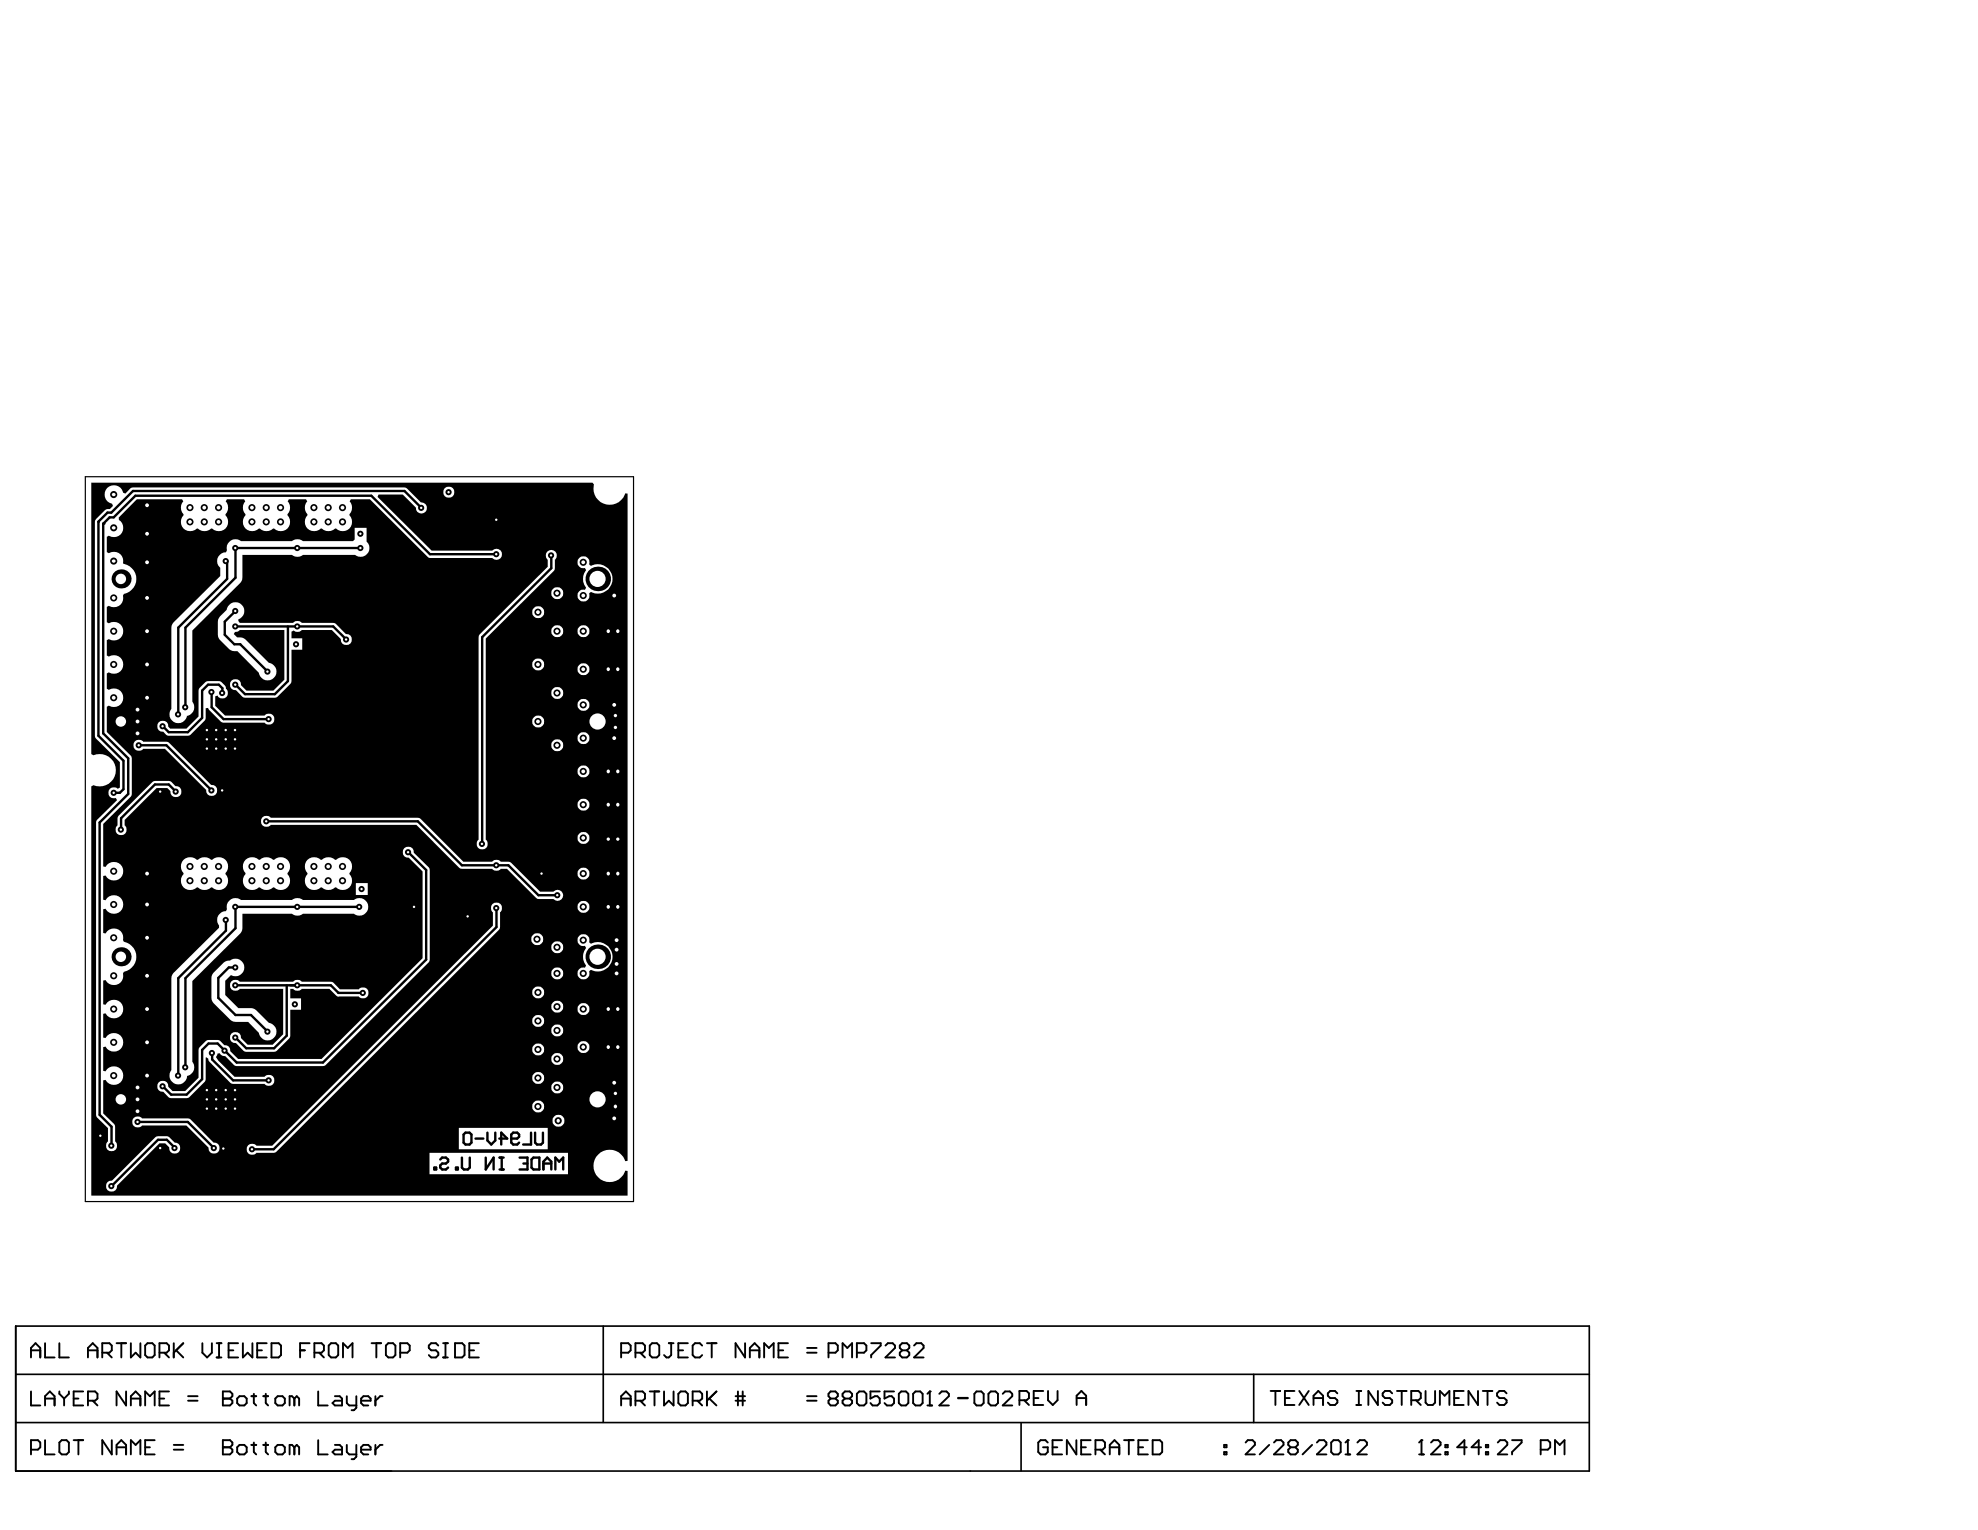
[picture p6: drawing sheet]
<svg xmlns="http://www.w3.org/2000/svg" width="279mm" height="216mm" viewBox="0 0 279 216" stroke-linecap="round" stroke-linejoin="round" font-family="sans-serif">
<path d="M12 67.3h77.4v102.3h-77.4z" fill="none" stroke="#000" stroke-width=".17"/>
<path d="M2.2 187.1h222v20.5h-222zM2.2 193.9h222M85.1 187.1v13.6M176.9 193.9v6.8M2.2 200.7h221.9M144 200.8v6.7" fill="none" stroke="#000" stroke-width=".24"/>
<g fill="none" stroke="#000" stroke-width=".34">
<path d="M31.9 79.2h.1v2.5l-6.8 6.9v12.2M33.3 77.3l-.1 4.2-7 7.1v11.2M33.4 77.3h17.5M59.4 71.7l-2.3-2.4h-38.3l-3.1 3h-.5l-1.3 1.3v30.2l3.5 3.5v4.1l-.5 .5h-.8M70 78.2h-9.3l-8.3-8.2h-33.3l-3.1 3h-.5l-.9 .9v29.6l3.5 3.5v5l-4 4.1v41.2l1.6 1.7v2.7M77.8 78.4v1.8l-9.8 9.7v29.2M29.9 97.7v2.1l1.6 1.7h6.4M31.4 97.8v-.7l-.5-.5h-1.5l-.9 .9v3.8l-2 2h-2.7l-.8-.8M33.2 86.2l-1.5 1.5v1.9l1.4 1.3h.8l3.9 3.9M33.2 88.4h13.8l1.9 1.8M40.6 88.4v7.7l-1.8 1.9h-4.2l-1.4-1.4M19.6 105.2h3.9l6.4 6.3"/>
<path d="M24.8 111.7l-1-1h-1.9l-4.8 4.8v1.6M37.6 115.9h21.3l6.3 6.2h6.5l4.3 4.2h2.6M31.9 129.6v1.7l-6.7 6.7v13.8M33.2 136.5h-.9l-1.5 1.5v2.8l2.4 2.4h2.2l2.4 2.4M33.2 139h13.5l1 1.1h3.5M40.5 139v7.1l-1.8 1.8h-4l-1.5-1.5M50.7 128h-17.5v3l-7 7v12.6M57.6 120.3l2.5 2.5v12.6l-14.5 14.5h-12.2l-2.7-2.6h-1.3l-.9 .9v4.1l-2.2 2.2h-2.2l-1.1-1.2M70 128.1v2.7l-31.4 31.4h-3M19.4 158.3h7.1l3.7 3.7M29.9 148.8v.7l3 3h5M68.8 159.8v1.1l.5 .6 .6-.6v-1.1"/>
<path d="M74.9 159.8v1.7h-1.1M75.5 159.8v1.4l.3 .3h.5l.3-.3v-1.4M24.6 161.9l-1.1-1.1h-1.2l-6.6 6.6M61.3 164.8h.2v.2h-.2zM62.1 163.6l.3-.3h.5l.3 .3v.3l-.3 .3h-.5l-.3 .3v.3l.3 .2h.5l.3-.2M64.3 164.8h.3v.2h-.3zM65.2 163.3v1.5l.2 .2h.6l.3-.2v-1.5M65.4 160.1l.3-.3h.5l.3 .3v1.1l-.3 .3h-.5l-.3-.3zM67.1 160.7h1.1M68.5 163.3v1.7l1.1-1.7v1.7M70.4 160.7h1.2l-.9-.9v1.7M70.5 165h.5"/>
<path d="M70.5 163.3h.5M70.8 163.3v1.7M72.1 160.7h.9l.2-.3v-.3l-.2-.3h-.6l-.3 .3v1.1l.3 .3h.6l.2-.3M73.3 163.3h1.1v1.7h-1.1M73.8 164.2h.6M75 163.6l.3-.3h.8v1.7h-.8l-.3-.2zM76.7 165v-1.1l.5-.6 .6 .6v1.1M76.7 164.2h1.1M78.3 165v-1.7l.6 .6 .6-.6v1.7M135.2 197.3h1.3"/>
</g>
<g fill="none" stroke="#000" stroke-width=".27">
<path d="M4.4 191.6v-1.4l.6-.7 .7 .7v1.4M4.4 196.3v2h1.3M4.4 190.5h1.3M6.4 189.5v2.1h1.3M6.4 198.3v-1.3l.6-.7 .7 .7v1.3M6.4 197.4h1.3M8.4 189.5v2.1h1.3M8.4 196.3v.4l.6 .7M9 197.4v.9M9.7 196.3v.4l-.7 .7M10.4 197.4h.7M11.7 196.3h-1.3v2h1.3"/>
<path d="M12.4 190.5h1.4M12.4 197.7h1l.4-.3v-.7l-.4-.4h-1v2M12.4 191.6v-1.4l.7-.7 .7 .7v1.4M13.1 197.7l.7 .6M14.4 190.9h1l.4-.4v-.6l-.4-.4h-1v2.1M15.1 190.9l.7 .7M16.4 189.5h1.4M17.1 189.5v2.1M17.8 196.3v2l-1.4-2v2M18.5 189.5v2.1l.6-.7 .7 .7v-2.1M18.5 198.3v-1.3l.6-.7 .7 .7v1.3M18.5 197.4h1.3"/>
<path d="M20.5 189.9l.3-.4h.7l.3 .4v1.3l-.3 .4h-.7l-.3-.4zM20.5 198.3v-2l.7 .7 .6-.7v2M22.5 190.9h1l.3-.4v-.6l-.3-.4h-1v2.1M22.5 197.4h.7M23.2 190.9l.6 .7M23.8 196.3h-1.3v2h1.3M24.5 189.5v2.1M24.8 190.5l1.1 1.1M25.9 189.5l-1.4 1.4M26.5 197.7h1.4M26.5 197h1.4M28.5 189.5v1.4l.7 .7 .7-.7v-1.4"/>
<path d="M30.6 189.5h.6M30.6 191.6h.6M30.9 189.5v2.1M31.4 197.4h.1M31.4 196.3h1l.4 .4v.3l-.4 .4 .4 .3v.3l-.4 .3h-1zM31.4 197.4h1M32.2 190.5h.7M33.5 197.4l.3-.4h.7l.3 .4v.6l-.3 .3h-.7l-.3-.3zM33.6 189.5h-1.4v2.1h1.4M34.3 189.5v2.1l.6-.7 .7 .7v-2.1M35.5 197h.6M35.8 196.7v1.3l.3 .3"/>
<path d="M36.3 190.5h.7M37.2 197h.6M37.5 196.7v1.3l.3 .3M37.6 189.5h-1.3v2.1h1.3M38.3 189.5h1l.3 .4v1.3l-.3 .4h-1zM38.8 197.4l.4-.4h.6l.4 .4v.6l-.4 .3h-.6l-.4-.3zM41.5 197.4l-.3-.4h-.3v1.3M41.5 197.4v.9M41.5 197.4l.4-.4 .3 .4v.9M42.3 190.5h.7M43.7 189.5h-1.4v2.1M44.4 190.9h1l.3-.4v-.6l-.3-.4h-1v2.1"/>
<path d="M44.9 196.3v2h1.3M45 190.9l.7 .7M46.4 189.9l.3-.4h.7l.3 .4v1.3l-.3 .4h-.7l-.3-.4zM47.2 197h.7l.4 .4v.9h-1.1l-.3-.3 .3-.3h1.1M48.4 191.6v-2.1l.7 .7 .6-.7v2.1M48.9 197v1l.4 .3h1M50.3 197v1.7l-.4 .3h-.3M50.9 197.7h1.4v-.3l-.3-.4h-.7l-.4 .4v.6l.4 .3h.7M52.4 189.5h1.4M53 197v1.3M53.1 189.5v2.1M54 197h-.4l-.6 .7"/>
<path d="M54.4 189.9l.4-.4h.6l.4 .4v1.3l-.4 .4h-.6l-.4-.4zM56.5 190.9h1l.3-.4v-.6l-.3-.4h-1v2.1M61.8 189.9l-.3-.4h-.7l-.3 .4v.3l.3 .3h.7l.3 .4v.3l-.3 .4h-.7l-.3-.4M62.5 189.5h.7M62.5 191.6h.7M62.8 189.5v2.1M64.2 189.5h1l.3 .4v1.3l-.3 .4h-1zM66.2 190.5h.7M67.6 189.5h-1.4v2.1h1.4M87.6 190.9h1l.4-.4v-.6l-.4-.4h-1v2.1M87.6 198.3v-1.3l.7-.7 .7 .7v1.3M87.6 197.4h1.4"/>
<path d="M89.6 190.9h1.1l.3-.4v-.6l-.3-.4h-1.1v2.1M89.6 197.7h1.1l.3-.3v-.7l-.3-.4h-1.1v2M90.3 190.9l.7 .7M90.3 197.7l.7 .6M91.7 189.9l.3-.4h.7l.3 .4v1.3l-.3 .4h-.7l-.3-.4zM91.7 196.3h1.3M92.3 196.3v2M93.7 196.3v2l.7-.6 .6 .6v-2M94.4 189.5h.6M94.7 189.5v1.7l-.3 .4h-.4l-.3-.4M95.7 196.7l.3-.4h.7l.3 .4v1.3l-.3 .3h-.7l-.3-.3zM95.7 190.5h.7"/>
<path d="M97 189.5h-1.3v2.1h1.3M97.7 197.7h1l.4-.3v-.7l-.4-.4h-1v2M98.4 197.7l.7 .6M99.1 189.9l-.4-.4h-.6l-.4 .4v1.3l.4 .4h.6l.4-.4M99.7 189.5h1.4M99.7 196.3v2M99.7 197.7l1.4-1.4-1 1.1 1 .9M100.4 189.5v2.1M103.8 197.7h1.3M103.8 197h1.3M104.1 196.3v2M104.8 196.3v2"/>
<path d="M105.1 189.5v2.1l-1.3-2.1v2.1M105.8 190.5h1.3M105.8 191.6v-1.4l.7-.7 .6 .7v1.4M107.8 191.6v-2.1l.7 .7 .6-.7v2.1M109.8 190.5h.7M111.2 189.5h-1.4v2.1h1.4M113.9 190.9h1.3M113.9 190.2h1.3M113.9 197.7h1.3M113.9 197h1.3M116.9 190.9h1l.3-.4v-.6l-.3-.4h-1v2.1M117.2 197.4l-.3 .3v.3l.3 .3h.7l.3-.3v-.3l-.3-.3"/>
<path d="M117.2 197.4h.7M117.2 197.4l-.3-.4v-.3l.3-.4h.7l.3 .4v.3l-.3 .4M118.9 191.6v-2.1l.6 .7 .7-.7v2.1M119.2 197.4l-.3 .3v.3l.3 .3h.7l.3-.3v-.3l-.3-.3M119.2 197.4h.7M119.2 197.4l-.3-.4v-.3l.3-.4h.7l.3 .4v.3l-.3 .4M120.9 190.9h1l.3-.4v-.6l-.3-.4h-1v2.1M120.9 196.7l.3-.4h.7l.3 .4v1.3l-.3 .3h-.7l-.3-.3zM122.9 189.5h1.3v.4l-1.3 1.3v.4M124.1 196.3h-1.3v1.1l.6-.4h.4l.3 .4v.6l-.3 .3h-.7l-.3-.3M124.9 189.9l.4-.4h.6l.4 .4v.3l-1.4 1.4h1.4M126.1 196.3h-1.3v1.1l.7-.4h.3l.3 .4v.6l-.3 .3h-.7l-.3-.3"/>
<path d="M126.8 196.7l.3-.4h.7l.3 .4v1.3l-.3 .3h-.7l-.3-.3zM127.3 190.5l-.4-.3v-.3l.4-.4h.6l.4 .4v.3l-.4 .3M127.3 190.5l-.4 .4v.3l.4 .4h.6l.4-.4v-.3l-.4-.4M127.3 190.5h.6M128.8 196.7l.4-.4h.6l.4 .4v1.3l-.4 .3h-.6l-.4-.3zM129 189.9l.3-.4h.7l.3 .4v.3l-1.3 1.4h1.3M130.8 198.3h.7M131.2 196.3h.1M131.2 196.3v2M131.2 196.3l-.4 .4M132.5 196.7l.4-.4h.6l.4 .4v.3l-1.4 1.3h1.4M137.8 196.3h.6l.4 .4v1.3l-.4 .3h-.6l-.3-.3v-1.3z"/>
<path d="M139.4 196.7l.4-.4h.7l.3 .4v1.3l-.3 .3h-.7l-.4-.3zM141.5 196.7l.3-.4h.7l.3 .4v.3l-1.3 1.3h1.3M143.8 197.6h1l.4-.3v-.7l-.4-.3h-1v2M144.5 197.6l.7 .7M145.8 197.3h.7M147.2 196.3h-1.4v2h1.4M147.8 196.3v1.3l.7 .7 .7-.7v-1.3M151.9 197.3h1.3M151.9 198.3v-1.3l.7-.7 .6 .7v1.3M179.3 196.3h1.3M179.9 196.3v2M181.3 197.3h.6"/>
<path d="M182.6 196.3h-1.3v2h1.3M183.3 196.3l1.3 2M184.6 196.3l-1.3 2M185.3 197.3h1.4M185.3 198.3v-1.3l.7-.7 .7 .7v1.3M188.7 196.6l-.4-.3h-.6l-.4 .3v.4l.4 .3h.6l.4 .3v.3l-.4 .4h-.6l-.4-.4M191.4 196.3h.6M191.4 198.3h.6M191.7 196.3v2M194.4 196.3v2l-1.4-2v2M196.4 196.6l-.3-.3h-.7l-.3 .3v.4l.3 .3h.7l.3 .3v.3l-.3 .4h-.7l-.3-.4M197.1 196.3h1.3"/>
<path d="M197.7 196.3v2M199.1 197.6h1l.3-.3v-.7l-.3-.3h-1v2M199.8 197.6l.6 .7M201.1 196.3v1.6l.3 .4h.7l.4-.4v-1.6M203.1 198.3v-2l.7 .7 .7-.7v2M205.1 197.3h.7M206.5 196.3h-1.4v2h1.4M208.5 196.3v2l-1.3-2v2M209.2 196.3h1.3M209.9 196.3v2M212.5 196.6l-.3-.3h-.7l-.3 .3v.4l.3 .3h.7l.3 .3v.3l-.3 .4h-.7l-.3-.4M4.4 204.6h.9l.4-.4v-.6l-.4-.4h-.9v2"/>
<path d="M6.4 203.2v2h1.3M8.4 203.6l.3-.4h.7l.3 .4v1.3l-.3 .3h-.7l-.3-.3zM10.4 203.2h1.3M11.1 203.2v2M15.8 203.2v2l-1.4-2v2M16.4 205.2v-1.3l.7-.7 .7 .7v1.3M16.4 204.2h1.4M18.5 205.2v-2l.6 .7 .7-.7v2M20.5 204.2h.7M21.8 203.2h-1.3v2h1.3M24.5 204.6h1.4M24.5 203.9h1.4"/>
<path d="M31.4 204.2h.1M31.4 203.2h1l.4 .4v.3l-.4 .3 .4 .4v.3l-.4 .3h-1zM31.4 204.2h1M33.5 204.2l.3-.3h.7l.3 .3v.7l-.3 .3h-.7l-.3-.3zM35.5 203.9h.6M35.8 203.6v1.3l.3 .3M37.2 203.9h.6M37.5 203.6v1.3l.3 .3M38.8 204.2l.4-.3h.6l.4 .3v.7l-.4 .3h-.6l-.4-.3zM41.5 204.2l-.3-.3h-.3v1.3M41.5 204.2v1M41.5 204.2l.4-.3 .3 .3v1"/>
<path d="M44.9 203.2v2h1.3M47.2 203.9h.7l.4 .3v1h-1.1l-.3-.3 .3-.3h1.1M48.9 203.9v1l.4 .3h1M50.3 203.9v1.7l-.4 .3h-.3M50.9 204.6h1.4v-.4l-.3-.3h-.7l-.4 .3v.7l.4 .3h.7M53 203.9v1.3M54 203.9h-.4l-.6 .7M147.8 203.6l-.3-.4h-.7l-.3 .4v1.3l.3 .3h.7l.3-.3v-.7h-.7M148.5 204.2h.7M149.8 203.2h-1.3v2h1.3M151.9 203.2v2l-1.4-2v2M152.5 204.2h.7"/>
<path d="M153.9 203.2h-1.4v2h1.4M154.5 204.6h1l.4-.4v-.6l-.4-.4h-1v2M155.2 204.6l.7 .6M156.6 204.2h1.3M156.6 205.2v-1.3l.6-.7 .7 .7v1.3M158.6 203.2h1.3M159.2 203.2v2M160.6 204.2h.7M161.9 203.2h-1.3v2h1.3M162.6 203.2h1l.4 .4v1.3l-.4 .3h-1zM172.7 204.9h.3v.3h-.3zM172.7 203.9h.3v.3h-.3z"/>
<path d="M175.7 203.6l.3-.4h.7l.3 .4v.3l-1.3 1.3h1.3M179.1 203.9l-1.4 1.3M179.7 203.6l.4-.4h.6l.4 .4v.3l-1.4 1.3h1.4M182.1 204.2l-.4-.3v-.3l.4-.4h.7l.3 .4v.3l-.3 .3M182.1 204.2l-.4 .4v.3l.4 .3h.7l.3-.3v-.3l-.3-.4M182.1 204.2h.7M185.1 203.9l-1.3 1.3M185.8 203.6l.3-.4h.7l.3 .4v.3l-1.3 1.3h1.3M187.8 203.6l.3-.4h.7l.3 .4v1.3l-.3 .3h-.7l-.3-.3zM189.8 205.2h.7M190.1 203.2h.1M190.1 203.2v2"/>
<path d="M190.1 203.2l-.3 .4M191.5 203.6l.3-.4h.7l.3 .4v.3l-1.3 1.3h1.3M200.2 205.2h.7M200.5 203.2h.1M200.5 203.2v2M200.5 203.2l-.3 .4M201.9 203.6l.3-.4h.7l.3 .4v.3l-1.3 1.3h1.3M203.9 204.9h.3v.3h-.3zM203.9 203.9h.3v.3h-.3zM206.9 204.2h-1.3l1-1v2M208.9 204.2h-1.3l1-1v2M209.6 204.9h.4v.3h-.4z"/>
<path d="M209.6 203.9h.4v.3h-.4zM211.3 203.6l.3-.4h.7l.3 .4v.3l-1.3 1.3h1.3M213.3 203.2h1.4v.4l-1.4 1.3v.3M217.4 204.6h1l.3-.4v-.6l-.3-.4h-1v2M219.4 205.2v-2l.6 .7 .7-.7v2"/>
</g>
<g fill="#000">
<path d="M12.9 68.1h70.7l.2 .3a2.29 2.29 0 0 0 1.6 2.7 2.29 2.29 0 0 0 2.8-1.5l.3 .1v94.1l-.3 .1a2.29 2.29 0 0 0-3.5-1.2 2.29 2.29 0 0 0 0 3.7 2.29 2.29 0 0 0 3.5-1.2h.3v3.5h-75.6v-57.7l.3-.2a2.29 2.29 0 0 0 3.1-2.1 2.29 2.29 0 0 0-3.1-2.1l-.3-.2zM62.5 69.5a.8 .8 0 0 0 1.6 0 .8 .8 0 0 0-1.6 0zM15.1 68.8a1.31 1.31 0 0 0 .7 2.3l.1 .3-.4 .4-.7 .2-1.2 1.2-.2 .4v30.2l.1 .4 3.4 3.3v3.6l-.3 .2-.2-.2a.79 .79 0 0 0-1.1 .7 .79 .79 0 0 0 1 .8l.2 .3-2.8 2.8-.1 .4v41.2l.1 .4 1.5 1.5v1.9a.78 .78 0 0 0-.1 1.1 .78 .78 0 0 0 1.2 0 .78 .78 0 0 0-.1-1.1v-2.3l-1.6-1.7v-4.6l.3-.1a1.32 1.32 0 0 0 2 .4 1.32 1.32 0 0 0 0-2 1.32 1.32 0 0 0-2 .4l-.3-.1v-3.3h.3a1.32 1.32 0 0 0 2 .3 1.32 1.32 0 0 0 0-2 1.32 1.32 0 0 0-2 .4l-.3-.1v-3.3h.3a1.32 1.32 0 0 0 2 .3 1.32 1.32 0 0 0 0-2 1.32 1.32 0 0 0-2 .4l-.3-.1v-3.3h.3a1.32 1.32 0 0 0 1.7 .5 1.32 1.32 0 0 0 .8-1.5l.1-.3a2.15 2.15 0 0 0 1.7-2.1 2.15 2.15 0 0 0-1.7-2.1l-.1-.2v-.4a1.32 1.32 0 0 0-1-1.3 1.32 1.32 0 0 0-1.5 .7h-.3v-3.4h.3a1.32 1.32 0 0 0 2 .3 1.32 1.32 0 0 0 0-2 1.32 1.32 0 0 0-2 .4h-.3v-3.4h.3a1.32 1.32 0 0 0 2 .3 1.32 1.32 0 0 0 0-2 1.32 1.32 0 0 0-2 .4h-.3v-6l3.9-3.9 .1-.4v-5.2l-3.5-3.5v-3.6l.3-.1a1.32 1.32 0 0 0 2-1.2 1.32 1.32 0 0 0-2-1l-.3-.2v-2.2l.3-.1a1.32 1.32 0 0 0 2-1.1 1.32 1.32 0 0 0-2-1.1l-.3-.2v-2.2l.3-.1a1.32 1.32 0 0 0 2-1.1 1.32 1.32 0 0 0-2-1.1l-.3-.2v-2.2l.3-.1a1.32 1.32 0 0 0 1.5-.1 1.32 1.32 0 0 0 .5-1.4l.1-.2a2.18 2.18 0 0 0 1.7-2.2 2.18 2.18 0 0 0-1.8-2.1 1.31 1.31 0 0 0-.5-1.4 1.31 1.31 0 0 0-1.5 0l-.3-.2v-2.1l.3-.2a1.32 1.32 0 0 0 1.8-.4 1.32 1.32 0 0 0-.4-1.8l-.1-.4 2.6-2.5h6.4l.2 .3a1.34 1.34 0 0 0 0 1.8l-.2 .4a1.33 1.33 0 0 0 .3 1.7 1.33 1.33 0 0 0 1.8-.1l.4 .2a1.4 1.4 0 0 0 1.6-.2l.4 .2a1.33 1.33 0 0 0 1.7-.3 1.33 1.33 0 0 0-.1-1.8l.2-.4a1.35 1.35 0 0 0-.2-1.5l.2-.3h2.4l.2 .3-.2 .2a1.39 1.39 0 0 0 .2 1.6l-.2 .4a1.33 1.33 0 0 0 .4 1.7 1.33 1.33 0 0 0 1.7-.1l.4 .2a1.4 1.4 0 0 0 1.6-.2l.4 .2a1.33 1.33 0 0 0 1.8-.3 1.33 1.33 0 0 0-.1-1.8l.2-.4a1.35 1.35 0 0 0-.2-1.5l.2-.3h2.4l.1 .3-.1 .2a1.39 1.39 0 0 0 .2 1.6l-.2 .4a1.33 1.33 0 0 0 .3 1.7 1.33 1.33 0 0 0 1.8-.1l.4 .2a1.4 1.4 0 0 0 1.6-.2l.4 .2a1.33 1.33 0 0 0 1.7-.3 1.33 1.33 0 0 0-.1-1.8l.2-.4a1.35 1.35 0 0 0-.2-1.5l.2-.3h2.7l8.3 8.2h9a.77 .77 0 0 0 1.1 .1 .77 .77 0 0 0 0-1.1 .77 .77 0 0 0-1.1 0h-8.6l-7.6-7.6 .1-.3h3.4l1.9 1.9a.79 .79 0 0 0 .8 .8 .79 .79 0 0 0 .8-.9 .79 .79 0 0 0-.9-.7l-2-2-.3-.1h-38.3l-.4 .1-.7 .8-.3-.2a1.31 1.31 0 0 0-2.3-.7zM32.3 76.5a1.18 1.18 0 0 0-.3 1.2l-.1 .2a1.23 1.23 0 0 0-1.2 .8 1.23 1.23 0 0 0 .4 1.4v1.2l-6.7 6.6-.2 .4v11.7a1.24 1.24 0 0 0 .4 1.9 1.24 1.24 0 0 0 1.8-.9 1.21 1.21 0 0 0 .7-2v-10l7-7 .1-.5v-3.2h7a1.25 1.25 0 0 0 1.5 0h7.4a1.24 1.24 0 0 0 1.7-.2 1.24 1.24 0 0 0-.1-1.7v-1.9h-1.7v1.6l-.2 .3h-7.1a1.25 1.25 0 0 0-1.5 0h-7.2a1.23 1.23 0 0 0-1.7 .1zM81.7 78.7a.83 .83 0 0 0-.1 1.1 .83 .83 0 0 0 .9 .3l.2 .4a1.98 1.98 0 0 0 0 2.4l-.2 .3a.85 .85 0 0 0-1 .9 .85 .85 0 0 0 1 .8 .85 .85 0 0 0 .6-1.2l.3-.2a2.08 2.08 0 0 0 3-1.8 2.08 2.08 0 0 0-3-1.9l-.3-.2a.86 .86 0 0 0-.3-1 .86 .86 0 0 0-1.1 .1zM77.7 83.7a.9 .9 0 0 0 1.8 0 .9 .9 0 0 0-1.8 0zM75.1 86.4a.85 .85 0 0 0 1.7 0 .85 .85 0 0 0-1.7 0zM81.4 89.1a.9 .9 0 0 0 1.8 0 .9 .9 0 0 0-1.8 0zM77.7 89.1a.9 .9 0 0 0 1.8 0 .9 .9 0 0 0-1.8 0zM32.3 85.3l-.3 .8-1 .9-.3 .7 .1 2.1 .2 .5 1.3 1.3a1.36 1.36 0 0 0 1.2 .3l3 3a1.25 1.25 0 0 0 1.3 1.1 1.25 1.25 0 0 0 1.2-1.2 1.25 1.25 0 0 0-1.1-1.3l-3.3-3.3a1.36 1.36 0 0 0-1.1-.3l-.5-.4 .2-.3a.59 .59 0 0 0 .6-.3h6.3v7l-1.5 1.6h-3.8l-.8-.8a.79 .79 0 0 0-.8-.9 .79 .79 0 0 0-.8 .8 .79 .79 0 0 0 .9 .8l1.1 1 4.4 .1 .3-.2 1.9-1.8 .1-.4v-4.4h1.5v-1.6h-1.5v-1l.3-.1a.78 .78 0 0 0 1.1-.1h4.3l1.3 1.3a.79 .79 0 0 0 .7 .8 .79 .79 0 0 0 .9-.8 .79 .79 0 0 0-.9-.7l-1.6-1.6h-4.7a.74 .74 0 0 0-1.1 0h-7.6l-.2-.3v-.2a1.24 1.24 0 0 0 .7-1.8 1.24 1.24 0 0 0-2-.3zM75.1 93.8a.85 .85 0 0 0 1.7 0 .85 .85 0 0 0-1.7 0zM81.4 94.5a.9 .9 0 0 0 1.8 0 .9 .9 0 0 0-1.8 0zM22.4 101.9a.79 .79 0 0 0-.2 .9 .79 .79 0 0 0 .8 .5l.4 .4 .4 .1h2.9l2.2-2.1 .1-.4v-1.4h.4l.1 .3 1.8 1.7 6.1 .1a.77 .77 0 0 0 1.1 0 .77 .77 0 0 0 0-1.1 .77 .77 0 0 0-1.1 .1h-5.7l-1.3-1.4v-1.3l.3-.1a.77 .77 0 0 0 1.2 .2 .77 .77 0 0 0 0-1.2v-.1a1.28 1.28 0 0 0-1-1h-1.7l-1.1 1-.1 .4v3.6l-1.7 1.7h-2.3l-.3-.2a.78 .78 0 0 0-.4-.9 .78 .78 0 0 0-.9 .2zM77.7 97.8a.9 .9 0 0 0 1.8 0 .9 .9 0 0 0-1.8 0zM81.4 99.5a.9 .9 0 0 0 1.8 0 .9 .9 0 0 0-1.8 0zM75.1 101.8a.85 .85 0 0 0 1.7 0 .85 .85 0 0 0-1.7 0zM81.4 104.2a.9 .9 0 0 0 1.8 0 .9 .9 0 0 0-1.8 0zM77.7 105.2a.9 .9 0 0 0 1.8 0 .9 .9 0 0 0-1.8 0zM81.4 108.9a.9 .9 0 0 0 1.8 0 .9 .9 0 0 0-1.8 0zM19 104.6a.79 .79 0 0 0 0 1.1 .79 .79 0 0 0 1.2 0h3.1l5.8 5.8a.79 .79 0 0 0 .7 .8 .79 .79 0 0 0 .9-.8 .79 .79 0 0 0-.9-.7l-6-6-.3-.1h-3.3a.73 .73 0 0 0-1.2-.1zM16.7 115.1l-.1 .4v1a.77 .77 0 0 0-.1 1.1 .77 .77 0 0 0 1.1 0 .77 .77 0 0 0 0-1.1v-.8l4.5-4.5h1.5l.4 .4a.79 .79 0 0 0 .8 .9 .79 .79 0 0 0 .8-.8 .79 .79 0 0 0-.9-.8l-.7-.7h-2.3zM81.4 113.6a.9 .9 0 0 0 1.8 0 .9 .9 0 0 0-1.8 0zM81.4 118.3a.9 .9 0 0 0 1.8 0 .9 .9 0 0 0-1.8 0zM77.2 77.8a.81 .81 0 0 0 .1 1.2v1l-9.7 9.7-.1 28.8a.77 .77 0 0 0 0 1.1 .77 .77 0 0 0 1.1 0 .77 .77 0 0 0-.1-1.1v-28.4l9.6-9.5 .2-.4v-1.2a.79 .79 0 0 0 0-1.2 .79 .79 0 0 0-1.1 0zM43.4 121.3a1.38 1.38 0 0 0 0 1.9v.1a1.33 1.33 0 0 0 0 1.9 1.33 1.33 0 0 0 1.9 0h.1a1.39 1.39 0 0 0 1.9 0h.1a1.33 1.33 0 0 0 1.9 0 1.33 1.33 0 0 0 0-1.9v-.1a1.33 1.33 0 0 0 0-1.9 1.33 1.33 0 0 0-1.9 0h-.1a1.39 1.39 0 0 0-1.9 0h-.1a1.39 1.39 0 0 0-1.9 0zM34.6 121.3a1.38 1.38 0 0 0 0 1.9v.1a1.33 1.33 0 0 0 0 1.9 1.33 1.33 0 0 0 1.9 0h.2a1.39 1.39 0 0 0 1.8 0h.2a1.33 1.33 0 0 0 1.8 0 1.33 1.33 0 0 0 .1-1.9v-.1a1.33 1.33 0 0 0-.1-1.9 1.33 1.33 0 0 0-1.8 0h-.2a1.39 1.39 0 0 0-1.8 0h-.2a1.39 1.39 0 0 0-1.9 0zM25.9 121.3a1.38 1.38 0 0 0 0 1.9v.1a1.33 1.33 0 0 0 0 1.9 1.33 1.33 0 0 0 1.9 0h.1a1.39 1.39 0 0 0 1.9 0h.1a1.33 1.33 0 0 0 1.9 0 1.33 1.33 0 0 0 0-1.9v-.1a1.33 1.33 0 0 0 0-1.9 1.33 1.33 0 0 0-1.9 0h-.1a1.39 1.39 0 0 0-1.9 0h-.1a1.39 1.39 0 0 0-1.9 0zM81.4 123.3a.9 .9 0 0 0 1.8 0 .9 .9 0 0 0-1.8 0zM50.2 124.6v1.7h1.7v-1.7zM32.3 127.1a1.18 1.18 0 0 0-.3 1.2l-.1 .3a1.24 1.24 0 0 0-1.1 .7 1.24 1.24 0 0 0 .1 1.3v.3l-6.5 6.4-.2 .5v13.2a1.25 1.25 0 0 0 .5 2 1.25 1.25 0 0 0 1.7-1.2 1.22 1.22 0 0 0 .7-2v-11.4l6.8-6.7 .3-.7v-2.1h7a1.25 1.25 0 0 0 1.5 0h7.2a1.24 1.24 0 0 0 1.7-.1 1.24 1.24 0 0 0 0-1.7 1.24 1.24 0 0 0-1.7-.1h-7.2a1.25 1.25 0 0 0-1.5 0h-7.2a1.23 1.23 0 0 0-1.7 .1zM37 115.3a.79 .79 0 0 0 0 1.2 .79 .79 0 0 0 1.2-.1h20.5l6.3 6.2h4.5a.74 .74 0 0 0 1.1 0h.9l4.3 4.2 2.3 .1a.79 .79 0 0 0 1.1 0 .79 .79 0 0 0 0-1.1 .79 .79 0 0 0-1.1 0h-1.9l-4.1-4.1-.4-.1h-1.1a.74 .74 0 0 0-1.1 0h-4.1l-6.3-6.2h-20.9a.73 .73 0 0 0-1.2-.1zM81.4 128a.9 .9 0 0 0 1.8 0 .9 .9 0 0 0-1.8 0zM74.9 132.5a.85 .85 0 0 0 1.7 0 .85 .85 0 0 0-1.7 0zM77.7 133.7a.9 .9 0 0 0 1.8 0 .9 .9 0 0 0-1.8 0zM81.7 132.1a.83 .83 0 0 0-.1 1 .83 .83 0 0 0 .9 .4l.2 .3a1.98 1.98 0 0 0 0 2.5l-.2 .3a.85 .85 0 0 0-1 .8 .85 .85 0 0 0 1 .8 .85 .85 0 0 0 .6-1.1l.3-.2a2.08 2.08 0 0 0 3-1.9 2.08 2.08 0 0 0-3-1.8l-.3-.2a.86 .86 0 0 0-.3-1.1 .86 .86 0 0 0-1.1 .2zM30.1 137.3l-.3 .7v2.8l.3 .7 2.6 2.6 .5 .1h1.8l1.5 1.5a1.25 1.25 0 0 0 1.3 1.1 1.25 1.25 0 0 0 1.2-1.2 1.25 1.25 0 0 0-1.1-1.3l-2-1.9-.5-.1h-1.8l-1.8-1.9v-2l.8-.8a1.25 1.25 0 0 0 1.9-1.2 1.25 1.25 0 0 0-2.1-.9l-.4 .1-.4 .2zM77.7 137.4a.9 .9 0 0 0 1.8 0 .9 .9 0 0 0-1.8 0zM32.6 138.5a.79 .79 0 0 0 .1 1.1 .79 .79 0 0 0 1.1-.1h6.1v6.4l-1.4 1.5h-3.6l-.9-.9a.79 .79 0 0 0-.8-.9 .79 .79 0 0 0-.8 .8 .79 .79 0 0 0 .9 .8l1.2 1.2h4.2l.3-.1 1.9-2 .1-3.8h1.5v-1.6h-1.5v-1.4h.4a.74 .74 0 0 0 1.1 0h4l1.1 1.1h3a.77 .77 0 0 0 1.1 .1 .77 .77 0 0 0 0-1.1 .77 .77 0 0 0-1.1 0h-2.7l-.9-.9-.3-.2h-4.2a.74 .74 0 0 0-1.1 0h-7.6a.73 .73 0 0 0-1.2 0zM75.1 140.1a.85 .85 0 0 0 1.7 0 .85 .85 0 0 0-1.7 0zM77.7 142.1a.9 .9 0 0 0 1.8 0 .9 .9 0 0 0-1.8 0zM81.4 142.4a.9 .9 0 0 0 1.8 0 .9 .9 0 0 0-1.8 0zM75.1 144.1a.85 .85 0 0 0 1.7 0 .85 .85 0 0 0-1.7 0zM77.7 145.4a.9 .9 0 0 0 1.8 0 .9 .9 0 0 0-1.8 0zM81.4 147.8a.9 .9 0 0 0 1.8 0 .9 .9 0 0 0-1.8 0zM75.1 148.1a.85 .85 0 0 0 1.7 0 .85 .85 0 0 0-1.7 0zM22.4 152.7a.79 .79 0 0 0-.2 .9 .79 .79 0 0 0 .8 .5l.9 .8 2.4 .1 .4-.2 2.3-2.3v-3.3h.1l.3 .2 .2 .4 3.1 3.1 4.7 .1a.77 .77 0 0 0 1.1 0 .77 .77 0 0 0 0-1.1 .77 .77 0 0 0-1.1 0h-4.3l-2.3-2.2-.3-.5 .2-.5 .3-.1a.72 .72 0 0 0 .8 .4l1.2 1.3 .4 .1h12.4l14.7-14.6 .1-.4v-12.6l-.1-.4-2.1-2.1a.79 .79 0 0 0-.8-.8 .79 .79 0 0 0-.8 .8 .79 .79 0 0 0 .9 .7l1.9 2v12.2l-14.2 14.2h-11.8l-1.1-1.1a.73 .73 0 0 0-.9-.8l-.7-.7-1.5-.1-.3 .2-1.1 1.1v4.1l-1.9 1.9h-1.8l-.6-.6a.78 .78 0 0 0-.4-.9 .78 .78 0 0 0-.9 .2zM77.7 149.4a.9 .9 0 0 0 1.8 0 .9 .9 0 0 0-1.8 0zM75.1 152.1a.85 .85 0 0 0 1.7 0 .85 .85 0 0 0-1.7 0zM77.7 153.5a.9 .9 0 0 0 1.8 0 .9 .9 0 0 0-1.8 0zM75.1 156.2a.85 .85 0 0 0 1.7 0 .85 .85 0 0 0-1.7 0zM77.9 158.2a.85 .85 0 0 0 1.7 0 .85 .85 0 0 0-1.7 0zM35 161.6a.79 .79 0 0 0 0 1.1 .79 .79 0 0 0 1.1 0h2.5l.4-.2 31.4-31.3 .1-.4v-2.1a.77 .77 0 0 0 .1-1.1 .77 .77 0 0 0-1.1 0 .77 .77 0 0 0 0 1.1v1.9l-31.1 31.1h-2.3a.73 .73 0 0 0-1.1-.1zM64.7 159.2v3h12.6v-3zM18.9 157.7a.79 .79 0 0 0 0 1.2 .79 .79 0 0 0 1.1-.1h6.3l3.1 3.1a.79 .79 0 0 0 .8 .9 .79 .79 0 0 0 .8-.8 .79 .79 0 0 0-.9-.8l-3.4-3.4h-6.7a.73 .73 0 0 0-1.1-.1zM15.2 166.8a.79 .79 0 0 0 .2 1.3 .79 .79 0 0 0 1.1-.8l6-6h.8l.6 .6a.78 .78 0 0 0 .7 .9 .78 .78 0 0 0 .8-.7 .78 .78 0 0 0-.8-.9l-.9-.8h-1.6l-6.3 6.2h-.4zM60.6 162.7v3h19.5v-3z"/>
<circle cx="14.6" cy="73.9" r=".17"/>
<circle cx="86.8" cy="154.3" r=".5"/>
</g>
<circle cx="86.8" cy="154.3" r=".24" fill="#fff"/>
<circle cx="86.8" cy="156.1" r=".5" fill="#000"/>
<circle cx="86.8" cy="156.2" r=".25" fill="#fff"/>
<circle cx="86.8" cy="101" r=".5" fill="#000"/>
<circle cx="86.8" cy="101" r=".24" fill="#fff"/>
<circle cx="86.8" cy="102.7" r=".5" fill="#000"/>
<circle cx="86.8" cy="102.7" r=".24" fill="#fff"/>
<circle cx="20.7" cy="98.5" r=".5" fill="#000"/>
<circle cx="20.7" cy="98.5" r=".27" fill="#fff"/>
<circle cx="20.7" cy="151.8" r=".5" fill="#000"/>
<circle cx="20.7" cy="151.8" r=".27" fill="#fff"/>
<circle cx="16" cy="111.9" r=".44" fill="#000"/>
<circle cx="16" cy="111.9" r=".17" fill="#fff"/>
<circle cx="15.7" cy="167.4" r=".44" fill="#000"/>
<circle cx="15.7" cy="167.4" r=".17" fill="#fff"/>
<circle cx="78.6" cy="126.3" r=".44" fill="#000"/>
<circle cx="78.6" cy="126.3" r=".17" fill="#fff"/>
<circle cx="66" cy="129.3" r=".44" fill="#000"/>
<circle cx="66" cy="129.3" r=".17" fill="#fff"/>
<circle cx="29.8" cy="97.7" r=".44" fill="#000"/>
<circle cx="29.8" cy="97.7" r=".17" fill="#fff"/>
<circle cx="70" cy="128.1" r=".44" fill="#000"/>
<circle cx="70" cy="128.1" r=".17" fill="#fff"/>
<circle cx="70" cy="122.1" r=".44" fill="#000"/>
<circle cx="70" cy="122.1" r=".17" fill="#fff"/>
<circle cx="37.6" cy="115.9" r=".44" fill="#000"/>
<circle cx="37.6" cy="115.9" r=".17" fill="#fff"/>
<circle cx="17" cy="117.1" r=".44" fill="#000"/>
<circle cx="17" cy="117.1" r=".17" fill="#fff"/>
<circle cx="22.6" cy="111.7" r=".44" fill="#000"/>
<circle cx="22.6" cy="111.7" r=".17" fill="#fff"/>
<circle cx="24.8" cy="111.7" r=".44" fill="#000"/>
<circle cx="24.8" cy="111.7" r=".17" fill="#fff"/>
<circle cx="31.7" cy="148.3" r=".44" fill="#000"/>
<circle cx="31.7" cy="148.3" r=".17" fill="#fff"/>
<circle cx="22.9" cy="153.3" r=".44" fill="#000"/>
<circle cx="22.9" cy="153.3" r=".17" fill="#fff"/>
<circle cx="31.5" cy="162.1" r=".44" fill="#000"/>
<circle cx="31.5" cy="162.1" r=".17" fill="#fff"/>
<circle cx="51" cy="125.5" r=".44" fill="#000"/>
<circle cx="51" cy="125.5" r=".17" fill="#fff"/>
<circle cx="30.5" cy="155.1" r=".34" fill="#000"/>
<circle cx="30.5" cy="155.1" r=".17" fill="#fff"/>
<circle cx="30.5" cy="153.8" r=".34" fill="#000"/>
<circle cx="30.5" cy="153.8" r=".17" fill="#fff"/>
<circle cx="31.8" cy="155.1" r=".34" fill="#000"/>
<circle cx="31.8" cy="155.1" r=".17" fill="#fff"/>
<circle cx="31.8" cy="153.8" r=".34" fill="#000"/>
<circle cx="31.8" cy="153.8" r=".17" fill="#fff"/>
<circle cx="33.2" cy="155.1" r=".34" fill="#000"/>
<circle cx="33.2" cy="155.1" r=".17" fill="#fff"/>
<circle cx="33.2" cy="153.8" r=".34" fill="#000"/>
<circle cx="33.2" cy="153.8" r=".17" fill="#fff"/>
<circle cx="33.2" cy="156.4" r=".34" fill="#000"/>
<circle cx="33.2" cy="156.4" r=".17" fill="#fff"/>
<circle cx="31.8" cy="156.4" r=".34" fill="#000"/>
<circle cx="31.8" cy="156.4" r=".17" fill="#fff"/>
<circle cx="30.5" cy="156.4" r=".34" fill="#000"/>
<circle cx="30.5" cy="156.4" r=".17" fill="#fff"/>
<circle cx="29.2" cy="156.4" r=".34" fill="#000"/>
<circle cx="29.2" cy="156.4" r=".17" fill="#fff"/>
<circle cx="29.2" cy="153.8" r=".34" fill="#000"/>
<circle cx="29.2" cy="153.8" r=".17" fill="#fff"/>
<circle cx="29.2" cy="155.1" r=".34" fill="#000"/>
<circle cx="29.2" cy="155.1" r=".17" fill="#fff"/>
<circle cx="30.2" cy="162" r=".44" fill="#000"/>
<circle cx="30.2" cy="162" r=".17" fill="#fff"/>
<circle cx="37.9" cy="152.5" r=".44" fill="#000"/>
<circle cx="37.9" cy="152.5" r=".17" fill="#fff"/>
<circle cx="33.2" cy="139" r=".44" fill="#000"/>
<circle cx="33.2" cy="139" r=".17" fill="#fff"/>
<circle cx="41.9" cy="139" r=".44" fill="#000"/>
<circle cx="41.9" cy="139" r=".17" fill="#fff"/>
<circle cx="50.7" cy="128" r=".44" fill="#000"/>
<circle cx="50.7" cy="128" r=".17" fill="#fff"/>
<circle cx="41.9" cy="128" r=".44" fill="#000"/>
<circle cx="41.9" cy="128" r=".17" fill="#fff"/>
<circle cx="33.2" cy="128" r=".44" fill="#000"/>
<circle cx="33.2" cy="128" r=".17" fill="#fff"/>
<circle cx="35.5" cy="162.2" r=".44" fill="#000"/>
<circle cx="35.5" cy="162.2" r=".17" fill="#fff"/>
<circle cx="31.3" cy="111.5" r=".44" fill="#000"/>
<circle cx="31.3" cy="111.5" r=".17" fill="#fff"/>
<circle cx="29.8" cy="111.5" r=".44" fill="#000"/>
<circle cx="29.8" cy="111.5" r=".17" fill="#fff"/>
<circle cx="33.2" cy="96.6" r=".44" fill="#000"/>
<circle cx="33.2" cy="96.6" r=".17" fill="#fff"/>
<circle cx="41.9" cy="77.3" r=".44" fill="#000"/>
<circle cx="41.9" cy="77.3" r=".17" fill="#fff"/>
<circle cx="33.2" cy="88.4" r=".44" fill="#000"/>
<circle cx="33.2" cy="88.4" r=".17" fill="#fff"/>
<circle cx="50.8" cy="77.3" r=".44" fill="#000"/>
<circle cx="50.8" cy="77.3" r=".17" fill="#fff"/>
<circle cx="41.9" cy="88.4" r=".44" fill="#000"/>
<circle cx="41.9" cy="88.4" r=".17" fill="#fff"/>
<circle cx="48.8" cy="90.2" r=".44" fill="#000"/>
<circle cx="48.8" cy="90.2" r=".17" fill="#fff"/>
<circle cx="31.3" cy="97.8" r=".44" fill="#000"/>
<circle cx="31.3" cy="97.8" r=".17" fill="#fff"/>
<circle cx="26.1" cy="99.8" r=".44" fill="#000"/>
<circle cx="26.1" cy="99.8" r=".17" fill="#fff"/>
<circle cx="25.1" cy="100.8" r=".44" fill="#000"/>
<circle cx="25.1" cy="100.8" r=".17" fill="#fff"/>
<circle cx="41.8" cy="90.9" r=".44" fill="#000"/>
<circle cx="41.8" cy="90.9" r=".17" fill="#fff"/>
<circle cx="37.9" cy="101.5" r=".44" fill="#000"/>
<circle cx="37.9" cy="101.5" r=".17" fill="#fff"/>
<circle cx="70" cy="78.2" r=".44" fill="#000"/>
<circle cx="70" cy="78.2" r=".17" fill="#fff"/>
<circle cx="70" cy="73.3" r=".44" fill="#000"/>
<circle cx="70" cy="73.3" r=".17" fill="#fff"/>
<circle cx="57.6" cy="120.3" r=".44" fill="#000"/>
<circle cx="57.6" cy="120.3" r=".17" fill="#fff"/>
<circle cx="58.4" cy="128" r=".44" fill="#000"/>
<circle cx="58.4" cy="128" r=".17" fill="#fff"/>
<circle cx="20.7" cy="123.3" r=".5" fill="#000"/>
<circle cx="20.7" cy="123.3" r=".27" fill="#fff"/>
<circle cx="20.7" cy="127.6" r=".5" fill="#000"/>
<circle cx="20.7" cy="127.6" r=".27" fill="#fff"/>
<circle cx="20.7" cy="132.3" r=".5" fill="#000"/>
<circle cx="20.7" cy="132.3" r=".27" fill="#fff"/>
<circle cx="20.7" cy="137.7" r=".5" fill="#000"/>
<circle cx="20.7" cy="137.7" r=".27" fill="#fff"/>
<circle cx="20.7" cy="142.4" r=".5" fill="#000"/>
<circle cx="20.7" cy="142.4" r=".27" fill="#fff"/>
<circle cx="20.7" cy="147.1" r=".5" fill="#000"/>
<circle cx="20.7" cy="147.1" r=".27" fill="#fff"/>
<circle cx="85.8" cy="89.1" r=".5" fill="#000"/>
<circle cx="85.8" cy="89.1" r=".25" fill="#fff"/>
<circle cx="85.8" cy="123.3" r=".5" fill="#000"/>
<circle cx="85.8" cy="123.3" r=".25" fill="#fff"/>
<circle cx="85.8" cy="108.9" r=".5" fill="#000"/>
<circle cx="85.8" cy="108.9" r=".25" fill="#fff"/>
<circle cx="85.8" cy="94.4" r=".5" fill="#000"/>
<circle cx="85.8" cy="94.5" r=".25" fill="#fff"/>
<circle cx="85.8" cy="142.4" r=".5" fill="#000"/>
<circle cx="85.8" cy="142.4" r=".25" fill="#fff"/>
<circle cx="85.8" cy="128" r=".5" fill="#000"/>
<circle cx="85.8" cy="128" r=".25" fill="#fff"/>
<circle cx="85.8" cy="147.8" r=".5" fill="#000"/>
<circle cx="85.8" cy="147.8" r=".25" fill="#fff"/>
<circle cx="78.6" cy="133.7" r=".5" fill="#000"/>
<circle cx="78.6" cy="133.7" r=".27" fill="#fff"/>
<circle cx="78.6" cy="137.4" r=".5" fill="#000"/>
<circle cx="78.6" cy="137.4" r=".27" fill="#fff"/>
<circle cx="75.8" cy="132.5" r=".5" fill="#000"/>
<circle cx="75.8" cy="132.5" r=".27" fill="#fff"/>
<circle cx="75.9" cy="140" r=".5" fill="#000"/>
<circle cx="75.9" cy="140" r=".27" fill="#fff"/>
<circle cx="78.6" cy="142.1" r=".5" fill="#000"/>
<circle cx="78.6" cy="142.1" r=".27" fill="#fff"/>
<circle cx="75.9" cy="144.1" r=".5" fill="#000"/>
<circle cx="75.9" cy="144.1" r=".27" fill="#fff"/>
<circle cx="78.6" cy="145.4" r=".5" fill="#000"/>
<circle cx="78.6" cy="145.4" r=".27" fill="#fff"/>
<circle cx="75.9" cy="148.1" r=".5" fill="#000"/>
<circle cx="75.9" cy="148.1" r=".27" fill="#fff"/>
<circle cx="78.6" cy="149.4" r=".5" fill="#000"/>
<circle cx="78.6" cy="149.4" r=".27" fill="#fff"/>
<circle cx="75.9" cy="152.1" r=".5" fill="#000"/>
<circle cx="75.9" cy="152.1" r=".27" fill="#fff"/>
<circle cx="78.6" cy="153.5" r=".5" fill="#000"/>
<circle cx="78.6" cy="153.5" r=".27" fill="#fff"/>
<circle cx="75.9" cy="156.1" r=".5" fill="#000"/>
<circle cx="75.9" cy="156.1" r=".27" fill="#fff"/>
<circle cx="78.6" cy="83.7" r=".5" fill="#000"/>
<circle cx="78.6" cy="83.7" r=".27" fill="#fff"/>
<circle cx="75.9" cy="86.4" r=".5" fill="#000"/>
<circle cx="75.9" cy="86.4" r=".27" fill="#fff"/>
<circle cx="78.6" cy="89.1" r=".5" fill="#000"/>
<circle cx="78.6" cy="89.1" r=".27" fill="#fff"/>
<circle cx="75.9" cy="93.8" r=".5" fill="#000"/>
<circle cx="75.9" cy="93.8" r=".27" fill="#fff"/>
<circle cx="78.6" cy="97.8" r=".5" fill="#000"/>
<circle cx="78.6" cy="97.8" r=".27" fill="#fff"/>
<circle cx="75.9" cy="101.8" r=".5" fill="#000"/>
<circle cx="75.9" cy="101.8" r=".27" fill="#fff"/>
<circle cx="78.6" cy="105.2" r=".5" fill="#000"/>
<circle cx="78.6" cy="105.2" r=".27" fill="#fff"/>
<circle cx="19.4" cy="153.5" r=".5" fill="#000"/>
<circle cx="19.4" cy="153.5" r=".27" fill="#fff"/>
<circle cx="19.4" cy="156.8" r=".5" fill="#000"/>
<circle cx="19.4" cy="156.8" r=".27" fill="#fff"/>
<circle cx="76.4" cy="123.3" r=".44" fill="#000"/>
<circle cx="76.4" cy="123.3" r=".17" fill="#fff"/>
<circle cx="15.7" cy="161.7" r=".44" fill="#000"/>
<circle cx="15.7" cy="161.7" r=".17" fill="#fff"/>
<circle cx="22.6" cy="162" r=".44" fill="#000"/>
<circle cx="22.6" cy="162" r=".17" fill="#fff"/>
<circle cx="24.6" cy="162" r=".44" fill="#000"/>
<circle cx="24.6" cy="162" r=".17" fill="#fff"/>
<circle cx="77.7" cy="78.4" r=".44" fill="#000"/>
<circle cx="77.7" cy="78.4" r=".17" fill="#fff"/>
<circle cx="78.8" cy="158.2" r=".5" fill="#000"/>
<circle cx="78.7" cy="158.2" r=".25" fill="#fff"/>
<circle cx="20.7" cy="75.3" r=".5" fill="#000"/>
<circle cx="20.7" cy="75.3" r=".27" fill="#fff"/>
<circle cx="20.7" cy="84.4" r=".5" fill="#000"/>
<circle cx="20.7" cy="84.4" r=".27" fill="#fff"/>
<circle cx="20.7" cy="89.1" r=".5" fill="#000"/>
<circle cx="20.7" cy="89.1" r=".27" fill="#fff"/>
<circle cx="20.7" cy="93.8" r=".5" fill="#000"/>
<circle cx="20.7" cy="93.8" r=".27" fill="#fff"/>
<circle cx="14.2" cy="160.3" r=".44" fill="#000"/>
<circle cx="14.2" cy="160.3" r=".17" fill="#fff"/>
<circle cx="59.4" cy="71.7" r=".44" fill="#000"/>
<circle cx="59.4" cy="71.7" r=".17" fill="#fff"/>
<circle cx="51.2" cy="140.1" r=".44" fill="#000"/>
<circle cx="51.2" cy="140.1" r=".17" fill="#fff"/>
<circle cx="33.2" cy="77.3" r=".44" fill="#000"/>
<circle cx="33.2" cy="77.3" r=".17" fill="#fff"/>
<circle cx="50.8" cy="75.3" r=".44" fill="#000"/>
<circle cx="50.8" cy="75.3" r=".17" fill="#fff"/>
<circle cx="33.2" cy="86.2" r=".44" fill="#000"/>
<circle cx="33.2" cy="86.2" r=".17" fill="#fff"/>
<circle cx="31.8" cy="79.2" r=".44" fill="#000"/>
<circle cx="31.8" cy="79.2" r=".17" fill="#fff"/>
<circle cx="33.2" cy="136.5" r=".44" fill="#000"/>
<circle cx="33.2" cy="136.5" r=".17" fill="#fff"/>
<circle cx="31.8" cy="129.8" r=".44" fill="#000"/>
<circle cx="31.8" cy="129.8" r=".17" fill="#fff"/>
<circle cx="33.2" cy="146.4" r=".44" fill="#000"/>
<circle cx="33.2" cy="146.4" r=".17" fill="#fff"/>
<circle cx="41.6" cy="141.7" r=".44" fill="#000"/>
<circle cx="41.6" cy="141.7" r=".17" fill="#fff"/>
<circle cx="22.9" cy="102.5" r=".44" fill="#000"/>
<circle cx="22.9" cy="102.5" r=".17" fill="#fff"/>
<circle cx="16" cy="93.8" r=".5" fill="#000"/>
<circle cx="16" cy="93.8" r=".27" fill="#fff"/>
<circle cx="16" cy="89.1" r=".5" fill="#000"/>
<circle cx="16" cy="89.1" r=".27" fill="#fff"/>
<circle cx="16" cy="98.5" r=".5" fill="#000"/>
<circle cx="16" cy="98.5" r=".27" fill="#fff"/>
<circle cx="16" cy="84.4" r=".5" fill="#000"/>
<circle cx="16" cy="84.4" r=".27" fill="#fff"/>
<circle cx="16" cy="79.2" r=".5" fill="#000"/>
<circle cx="16.1" cy="79.2" r=".25" fill="#fff"/>
<circle cx="16" cy="74.5" r=".5" fill="#000"/>
<circle cx="16.1" cy="74.5" r=".25" fill="#fff"/>
<circle cx="16" cy="69.8" r=".5" fill="#000"/>
<circle cx="16.1" cy="69.8" r=".25" fill="#fff"/>
<circle cx="16" cy="122.9" r=".5" fill="#000"/>
<circle cx="16" cy="122.9" r=".27" fill="#fff"/>
<circle cx="16" cy="127.6" r=".5" fill="#000"/>
<circle cx="16" cy="127.6" r=".27" fill="#fff"/>
<circle cx="16" cy="132.3" r=".5" fill="#000"/>
<circle cx="16" cy="132.3" r=".27" fill="#fff"/>
<circle cx="16" cy="137.7" r=".5" fill="#000"/>
<circle cx="16" cy="137.7" r=".27" fill="#fff"/>
<circle cx="16" cy="142.4" r=".5" fill="#000"/>
<circle cx="16" cy="142.4" r=".27" fill="#fff"/>
<circle cx="16" cy="147.1" r=".5" fill="#000"/>
<circle cx="16" cy="147.1" r=".27" fill="#fff"/>
<circle cx="16" cy="151.8" r=".5" fill="#000"/>
<circle cx="16" cy="151.8" r=".27" fill="#fff"/>
<circle cx="48.3" cy="71.6" r=".5" fill="#000"/>
<circle cx="48.3" cy="71.6" r=".27" fill="#fff"/>
<circle cx="44.3" cy="71.6" r=".5" fill="#000"/>
<circle cx="44.3" cy="71.6" r=".27" fill="#fff"/>
<circle cx="46.3" cy="73.6" r=".5" fill="#000"/>
<circle cx="46.3" cy="73.6" r=".27" fill="#fff"/>
<circle cx="48.3" cy="73.6" r=".5" fill="#000"/>
<circle cx="48.3" cy="73.6" r=".27" fill="#fff"/>
<circle cx="44.3" cy="73.6" r=".5" fill="#000"/>
<circle cx="44.3" cy="73.6" r=".27" fill="#fff"/>
<circle cx="39.6" cy="73.6" r=".5" fill="#000"/>
<circle cx="39.6" cy="73.6" r=".27" fill="#fff"/>
<circle cx="35.5" cy="71.6" r=".5" fill="#000"/>
<circle cx="35.5" cy="71.6" r=".27" fill="#fff"/>
<circle cx="28.8" cy="71.6" r=".5" fill="#000"/>
<circle cx="28.8" cy="71.6" r=".27" fill="#fff"/>
<circle cx="39.6" cy="71.6" r=".5" fill="#000"/>
<circle cx="39.6" cy="71.6" r=".27" fill="#fff"/>
<circle cx="30.8" cy="71.6" r=".5" fill="#000"/>
<circle cx="30.8" cy="71.6" r=".27" fill="#fff"/>
<circle cx="46.3" cy="71.6" r=".5" fill="#000"/>
<circle cx="46.3" cy="71.6" r=".27" fill="#fff"/>
<circle cx="26.8" cy="71.6" r=".5" fill="#000"/>
<circle cx="26.8" cy="71.6" r=".27" fill="#fff"/>
<circle cx="37.6" cy="71.6" r=".5" fill="#000"/>
<circle cx="37.6" cy="71.6" r=".27" fill="#fff"/>
<circle cx="20.7" cy="71.3" r=".5" fill="#000"/>
<circle cx="20.7" cy="71.3" r=".27" fill="#fff"/>
<circle cx="37.6" cy="73.6" r=".5" fill="#000"/>
<circle cx="37.6" cy="73.6" r=".27" fill="#fff"/>
<circle cx="35.5" cy="73.6" r=".5" fill="#000"/>
<circle cx="35.5" cy="73.6" r=".27" fill="#fff"/>
<circle cx="30.8" cy="73.6" r=".5" fill="#000"/>
<circle cx="30.8" cy="73.6" r=".27" fill="#fff"/>
<circle cx="28.8" cy="73.6" r=".5" fill="#000"/>
<circle cx="28.8" cy="73.6" r=".27" fill="#fff"/>
<circle cx="26.8" cy="73.6" r=".5" fill="#000"/>
<circle cx="26.8" cy="73.6" r=".27" fill="#fff"/>
<circle cx="26.8" cy="124.3" r=".5" fill="#000"/>
<circle cx="26.8" cy="124.3" r=".27" fill="#fff"/>
<circle cx="28.8" cy="124.3" r=".5" fill="#000"/>
<circle cx="28.8" cy="124.3" r=".27" fill="#fff"/>
<circle cx="30.8" cy="124.3" r=".5" fill="#000"/>
<circle cx="30.8" cy="124.3" r=".27" fill="#fff"/>
<circle cx="26.8" cy="122.3" r=".5" fill="#000"/>
<circle cx="26.8" cy="122.3" r=".27" fill="#fff"/>
<circle cx="30.8" cy="122.3" r=".5" fill="#000"/>
<circle cx="30.8" cy="122.3" r=".27" fill="#fff"/>
<circle cx="28.8" cy="122.3" r=".5" fill="#000"/>
<circle cx="28.8" cy="122.3" r=".27" fill="#fff"/>
<circle cx="35.5" cy="124.3" r=".5" fill="#000"/>
<circle cx="35.5" cy="124.3" r=".27" fill="#fff"/>
<circle cx="37.6" cy="124.3" r=".5" fill="#000"/>
<circle cx="37.6" cy="124.3" r=".27" fill="#fff"/>
<circle cx="39.6" cy="124.3" r=".5" fill="#000"/>
<circle cx="39.6" cy="124.3" r=".27" fill="#fff"/>
<circle cx="35.5" cy="122.3" r=".5" fill="#000"/>
<circle cx="35.5" cy="122.3" r=".27" fill="#fff"/>
<circle cx="39.6" cy="122.3" r=".5" fill="#000"/>
<circle cx="39.6" cy="122.3" r=".27" fill="#fff"/>
<circle cx="37.6" cy="122.3" r=".5" fill="#000"/>
<circle cx="37.6" cy="122.3" r=".27" fill="#fff"/>
<circle cx="44.3" cy="124.3" r=".5" fill="#000"/>
<circle cx="44.3" cy="124.3" r=".27" fill="#fff"/>
<circle cx="46.3" cy="124.3" r=".5" fill="#000"/>
<circle cx="46.3" cy="124.3" r=".27" fill="#fff"/>
<circle cx="48.3" cy="124.3" r=".5" fill="#000"/>
<circle cx="48.3" cy="124.3" r=".27" fill="#fff"/>
<circle cx="44.3" cy="122.3" r=".5" fill="#000"/>
<circle cx="44.3" cy="122.3" r=".27" fill="#fff"/>
<circle cx="48.3" cy="122.3" r=".5" fill="#000"/>
<circle cx="48.3" cy="122.3" r=".27" fill="#fff"/>
<circle cx="46.3" cy="122.3" r=".5" fill="#000"/>
<circle cx="46.3" cy="122.3" r=".27" fill="#fff"/>
<circle cx="85.8" cy="113.5" r=".5" fill="#000"/>
<circle cx="85.8" cy="113.6" r=".25" fill="#fff"/>
<circle cx="85.8" cy="118.4" r=".5" fill="#000"/>
<circle cx="85.8" cy="118.4" r=".24" fill="#fff"/>
<circle cx="87" cy="132.7" r=".5" fill="#000"/>
<circle cx="87" cy="132.7" r=".27" fill="#fff"/>
<circle cx="87" cy="137.4" r=".5" fill="#000"/>
<circle cx="87" cy="137.4" r=".27" fill="#fff"/>
<circle cx="87" cy="134" r=".5" fill="#000"/>
<circle cx="87" cy="134" r=".27" fill="#fff"/>
<circle cx="87" cy="136" r=".5" fill="#000"/>
<circle cx="87" cy="136" r=".27" fill="#fff"/>
<circle cx="86.7" cy="152.8" r=".5" fill="#000"/>
<circle cx="86.7" cy="152.8" r=".27" fill="#fff"/>
<circle cx="86.7" cy="157.8" r=".5" fill="#000"/>
<circle cx="86.7" cy="157.8" r=".27" fill="#fff"/>
<circle cx="86.7" cy="84" r=".5" fill="#000"/>
<circle cx="86.7" cy="84" r=".27" fill="#fff"/>
<circle cx="86.7" cy="99.5" r=".5" fill="#000"/>
<circle cx="86.7" cy="99.5" r=".27" fill="#fff"/>
<circle cx="86.7" cy="104.2" r=".5" fill="#000"/>
<circle cx="86.7" cy="104.2" r=".27" fill="#fff"/>
<circle cx="82.3" cy="147.8" r=".5" fill="#000"/>
<circle cx="82.3" cy="147.8" r=".27" fill="#fff"/>
<circle cx="82.3" cy="142.4" r=".5" fill="#000"/>
<circle cx="82.3" cy="142.4" r=".27" fill="#fff"/>
<circle cx="82.3" cy="137.4" r=".5" fill="#000"/>
<circle cx="82.3" cy="137.4" r=".27" fill="#fff"/>
<circle cx="82.3" cy="132.7" r=".5" fill="#000"/>
<circle cx="82.3" cy="132.7" r=".27" fill="#fff"/>
<circle cx="82.3" cy="128" r=".5" fill="#000"/>
<circle cx="82.3" cy="128" r=".27" fill="#fff"/>
<circle cx="82.3" cy="123.3" r=".5" fill="#000"/>
<circle cx="82.3" cy="123.3" r=".27" fill="#fff"/>
<circle cx="82.3" cy="118.2" r=".5" fill="#000"/>
<circle cx="82.3" cy="118.2" r=".27" fill="#fff"/>
<circle cx="82.3" cy="113.5" r=".5" fill="#000"/>
<circle cx="82.3" cy="113.5" r=".27" fill="#fff"/>
<circle cx="82.3" cy="108.9" r=".5" fill="#000"/>
<circle cx="82.3" cy="108.9" r=".27" fill="#fff"/>
<circle cx="82.3" cy="104.2" r=".5" fill="#000"/>
<circle cx="82.3" cy="104.2" r=".27" fill="#fff"/>
<circle cx="82.3" cy="94.4" r=".5" fill="#000"/>
<circle cx="82.3" cy="94.4" r=".27" fill="#fff"/>
<circle cx="82.3" cy="89.1" r=".5" fill="#000"/>
<circle cx="82.3" cy="89.1" r=".27" fill="#fff"/>
<circle cx="82.3" cy="84" r=".5" fill="#000"/>
<circle cx="82.3" cy="84" r=".27" fill="#fff"/>
<circle cx="82.3" cy="79.3" r=".5" fill="#000"/>
<circle cx="82.3" cy="79.3" r=".27" fill="#fff"/>
<circle cx="82.3" cy="99.5" r=".5" fill="#000"/>
<circle cx="82.3" cy="99.5" r=".27" fill="#fff"/>
<circle cx="20.7" cy="79.3" r=".5" fill="#000"/>
<circle cx="20.7" cy="79.3" r=".27" fill="#fff"/>
<circle cx="19.4" cy="155.1" r=".5" fill="#000"/>
<circle cx="19.4" cy="155.1" r=".27" fill="#fff"/>
<circle cx="19.4" cy="101.8" r=".5" fill="#000"/>
<circle cx="19.4" cy="101.8" r=".27" fill="#fff"/>
<circle cx="19.4" cy="100.1" r=".5" fill="#000"/>
<circle cx="19.4" cy="100.1" r=".27" fill="#fff"/>
<circle cx="19.4" cy="103.5" r=".5" fill="#000"/>
<circle cx="19.4" cy="103.5" r=".27" fill="#fff"/>
<circle cx="29.9" cy="148.6" r=".44" fill="#000"/>
<circle cx="29.9" cy="148.6" r=".17" fill="#fff"/>
<circle cx="68" cy="119.1" r=".44" fill="#000"/>
<circle cx="68" cy="119.1" r=".17" fill="#fff"/>
<circle cx="19.4" cy="158.3" r=".44" fill="#000"/>
<circle cx="19.4" cy="158.3" r=".17" fill="#fff"/>
<circle cx="19.6" cy="105.2" r=".44" fill="#000"/>
<circle cx="19.6" cy="105.2" r=".17" fill="#fff"/>
<circle cx="37.7" cy="145.6" r=".44" fill="#000"/>
<circle cx="37.7" cy="145.6" r=".17" fill="#fff"/>
<circle cx="37.7" cy="94.8" r=".44" fill="#000"/>
<circle cx="37.7" cy="94.8" r=".17" fill="#fff"/>
<circle cx="25.1" cy="151.8" r=".44" fill="#000"/>
<circle cx="25.1" cy="151.8" r=".17" fill="#fff"/>
<circle cx="26.1" cy="150.6" r=".44" fill="#000"/>
<circle cx="26.1" cy="150.6" r=".17" fill="#fff"/>
<circle cx="87.2" cy="147.8" r=".5" fill="#000"/>
<circle cx="87.1" cy="147.8" r=".25" fill="#fff"/>
<circle cx="87.2" cy="142.4" r=".5" fill="#000"/>
<circle cx="87.1" cy="142.4" r=".25" fill="#fff"/>
<circle cx="87.2" cy="128" r=".5" fill="#000"/>
<circle cx="87.1" cy="128" r=".25" fill="#fff"/>
<circle cx="87.2" cy="123.3" r=".5" fill="#000"/>
<circle cx="87.1" cy="123.3" r=".25" fill="#fff"/>
<circle cx="87.2" cy="118.4" r=".5" fill="#000"/>
<circle cx="87.2" cy="118.4" r=".24" fill="#fff"/>
<circle cx="87.2" cy="113.5" r=".5" fill="#000"/>
<circle cx="87.1" cy="113.6" r=".25" fill="#fff"/>
<circle cx="87.2" cy="108.9" r=".5" fill="#000"/>
<circle cx="87.1" cy="108.9" r=".25" fill="#fff"/>
<circle cx="87.2" cy="94.4" r=".5" fill="#000"/>
<circle cx="87.1" cy="94.5" r=".25" fill="#fff"/>
<circle cx="87.2" cy="89.1" r=".5" fill="#000"/>
<circle cx="87.1" cy="89.1" r=".25" fill="#fff"/>
<circle cx="30.5" cy="104.3" r=".34" fill="#000"/>
<circle cx="30.5" cy="104.3" r=".17" fill="#fff"/>
<circle cx="30.5" cy="103" r=".34" fill="#000"/>
<circle cx="30.5" cy="103" r=".17" fill="#fff"/>
<circle cx="31.8" cy="104.3" r=".34" fill="#000"/>
<circle cx="31.8" cy="104.3" r=".17" fill="#fff"/>
<circle cx="31.8" cy="103" r=".34" fill="#000"/>
<circle cx="31.8" cy="103" r=".17" fill="#fff"/>
<circle cx="33.2" cy="104.3" r=".34" fill="#000"/>
<circle cx="33.2" cy="104.3" r=".17" fill="#fff"/>
<circle cx="33.2" cy="103" r=".34" fill="#000"/>
<circle cx="33.2" cy="103" r=".17" fill="#fff"/>
<circle cx="33.2" cy="105.6" r=".34" fill="#000"/>
<circle cx="33.2" cy="105.6" r=".17" fill="#fff"/>
<circle cx="31.8" cy="105.6" r=".34" fill="#000"/>
<circle cx="31.8" cy="105.6" r=".17" fill="#fff"/>
<circle cx="30.5" cy="105.6" r=".34" fill="#000"/>
<circle cx="30.5" cy="105.6" r=".17" fill="#fff"/>
<circle cx="29.2" cy="105.6" r=".34" fill="#000"/>
<circle cx="29.2" cy="105.6" r=".17" fill="#fff"/>
<circle cx="29.2" cy="103" r=".34" fill="#000"/>
<circle cx="29.2" cy="103" r=".17" fill="#fff"/>
<circle cx="29.2" cy="104.3" r=".34" fill="#000"/>
<circle cx="29.2" cy="104.3" r=".17" fill="#fff"/>
<circle cx="63.3" cy="69.5" r=".44" fill="#000"/>
<circle cx="63.3" cy="69.5" r=".17" fill="#fff"/>
<circle cx="17.1" cy="81.7" r="1.35" fill="#000"/>
<circle cx="17" cy="81.7" r=".74" fill="#fff"/>
<circle cx="17.1" cy="155.1" r="1.35" fill="#000"/>
<circle cx="17" cy="155.1" r=".74" fill="#fff"/>
<circle cx="17.1" cy="135" r="1.35" fill="#000"/>
<circle cx="17" cy="135" r=".74" fill="#fff"/>
<circle cx="17.1" cy="101.8" r="1.35" fill="#000"/>
<circle cx="17" cy="101.8" r=".74" fill="#fff"/>
<circle cx="84.3" cy="135" r="1.73" fill="#000"/>
<circle cx="84.3" cy="135" r="1.14" fill="#fff"/>
<circle cx="84.3" cy="155.1" r="1.73" fill="#000"/>
<circle cx="84.3" cy="155.1" r="1.14" fill="#fff"/>
<circle cx="84.3" cy="101.8" r="1.73" fill="#000"/>
<circle cx="84.3" cy="101.8" r="1.14" fill="#fff"/>
<circle cx="84.3" cy="81.7" r="1.73" fill="#000"/>
<circle cx="84.3" cy="81.7" r="1.14" fill="#fff"/>
</svg>
